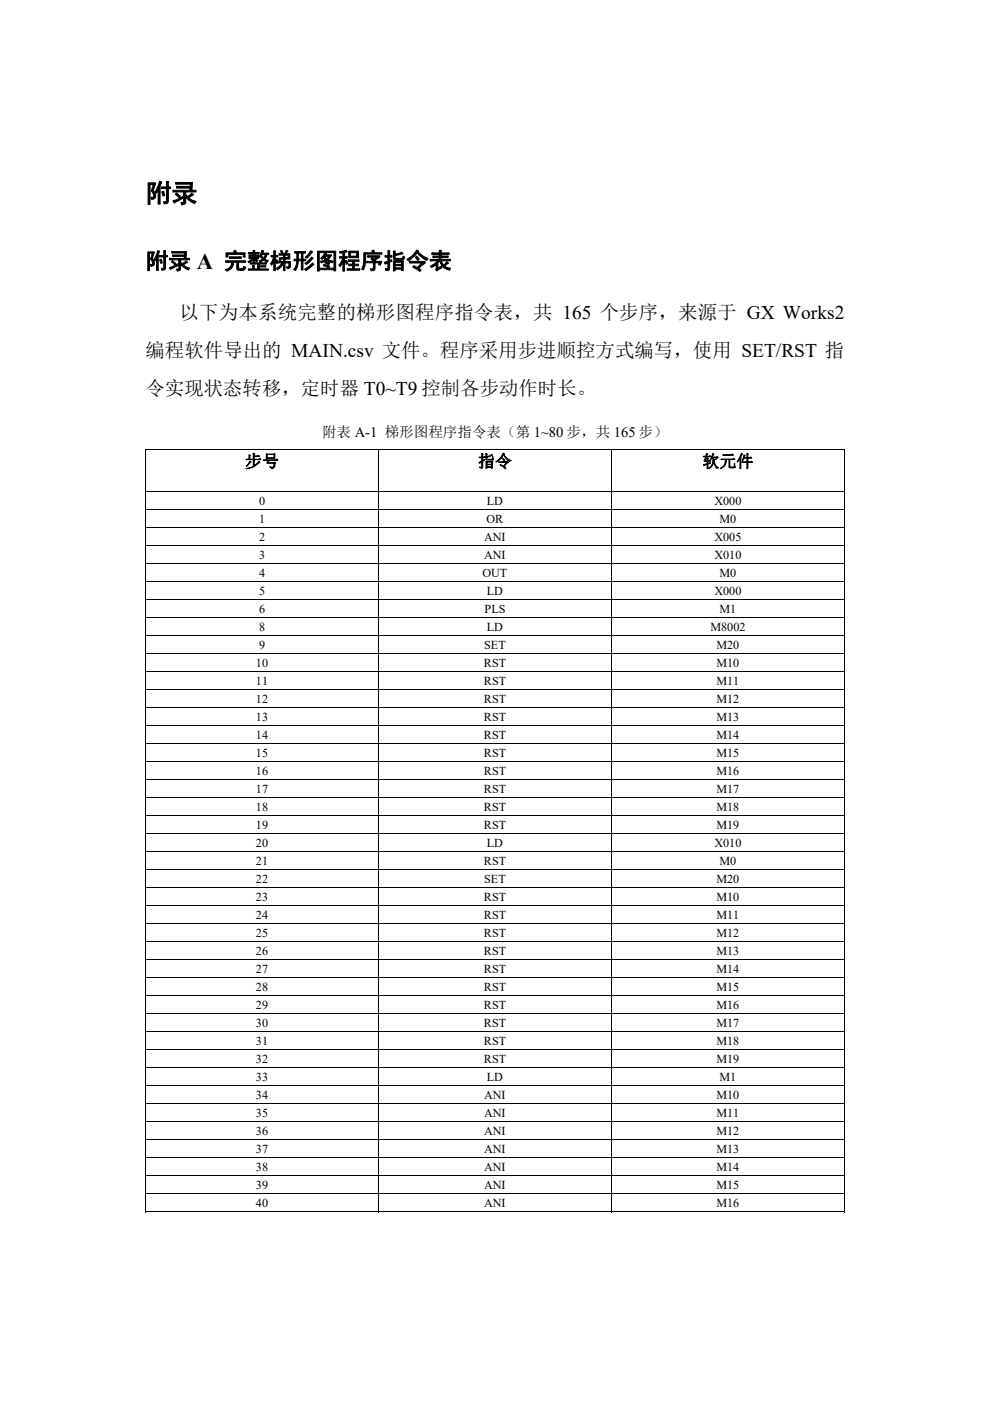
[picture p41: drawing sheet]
<svg xmlns="http://www.w3.org/2000/svg" width="210mm" height="297mm" viewBox="0 0 210 297" stroke-linecap="round" stroke-linejoin="round" font-family="sans-serif">
<defs><g id="words">
<text font-size="5.5" x="30.9" y="42.9">附录</text>
<text font-size="4.8" x="30.9" y="57">附录 A 完整梯形图程序指令表</text>
<g font-size="4.1">
<text x="38.1" y="67.7">以下为本系统完整的梯形图程序指令表，共 165 个步序，来源于 GX Works2</text>
<text x="30.9" y="75.7">编程软件导出的 MAIN.csv 文件。程序采用步进顺控方式编写，使用 SET/RST 指</text>
<text x="30.9" y="83.7">令实现状态转移，定时器 T0~T9 控制各步动作时长。</text>
</g>
<g font-size="3.6">
<text x="52" y="99">步号</text>
<text x="101.4" y="99">指令</text>
<text x="148.9" y="99">软元件</text>
</g>
<text font-size="3.1" x="68.3" y="92.7">附表 A-1 梯形图程序指令表（第 1~80 步，共 165 步）</text>
<g font-size="2.6">
<text x="54.9" y="107.1">0</text>
<text x="103.3" y="107.1">LD</text>
<text x="151.5" y="107.1">X000</text>
<text x="54.9" y="111">1</text>
<text x="103.2" y="111">OR</text>
<text x="152.6" y="111">M0</text>
<text x="54.9" y="114.8">2</text>
<text x="54.9" y="118.6">3</text>
<text x="102.7" y="114.8">ANI</text>
<text x="102.7" y="118.6">ANI</text>
<text x="151.5" y="114.8">X005</text>
<text x="151.5" y="118.6">X010</text>
<text x="54.9" y="122.4">4</text>
<text x="102.3" y="122.4">OUT</text>
<text x="152.6" y="122.4">M0</text>
<text x="54.9" y="126.2">5</text>
<text x="54.9" y="130">6</text>
<text x="102.8" y="130">PLS</text>
<text x="103.3" y="126.2">LD</text>
<text x="151.5" y="126.2">X000</text>
<text x="152.6" y="130">M1</text>
<text x="54.9" y="133.8">8</text>
<text x="54.9" y="137.7">9</text>
<text x="102.7" y="137.7">SET</text>
<text x="103.3" y="133.8">LD</text>
<text x="150.7" y="133.8">M8002</text>
<text x="152" y="137.7">M20</text>
<text x="54.3" y="141.5">10</text>
<text x="102.6" y="141.5">RST</text>
<text x="152" y="141.5">M10</text>
<text x="54.3" y="145.3">11</text>
<text x="54.3" y="149.1">12</text>
<text x="102.6" y="145.3">RST</text>
<text x="102.6" y="149.1">RST</text>
<text x="152" y="145.3">M11</text>
<text x="152" y="149.1">M12</text>
<text x="54.3" y="152.9">13</text>
<text x="102.6" y="152.9">RST</text>
<text x="152" y="152.9">M13</text>
<text x="54.3" y="156.7">14</text>
<text x="54.3" y="160.5">15</text>
<text x="102.6" y="156.7">RST</text>
<text x="102.6" y="160.5">RST</text>
<text x="152" y="156.7">M14</text>
<text x="152" y="160.5">M15</text>
<text x="54.3" y="164.4">16</text>
<text x="102.6" y="164.4">RST</text>
<text x="152" y="164.4">M16</text>
<text x="54.3" y="168.2">17</text>
<text x="54.3" y="172">18</text>
<text x="102.6" y="168.2">RST</text>
<text x="102.6" y="172">RST</text>
<text x="152" y="168.2">M17</text>
<text x="152" y="172">M18</text>
<text x="54.3" y="175.8">19</text>
<text x="54.3" y="179.6">20</text>
<text x="102.6" y="175.8">RST</text>
<text x="103.3" y="179.6">LD</text>
<text x="151.5" y="179.6">X010</text>
<text x="152" y="175.8">M19</text>
<text x="54.3" y="183.5">21</text>
<text x="102.6" y="183.5">RST</text>
<text x="152.6" y="183.5">M0</text>
<text x="54.3" y="187.3">22</text>
<text x="54.3" y="191.1">23</text>
<text x="102.6" y="191.1">RST</text>
<text x="102.7" y="187.3">SET</text>
<text x="152" y="187.3">M20</text>
<text x="152" y="191.1">M10</text>
<text x="54.3" y="194.9">24</text>
<text x="102.6" y="194.9">RST</text>
<text x="152" y="194.9">M11</text>
<text x="54.3" y="198.7">25</text>
<text x="54.3" y="202.5">26</text>
<text x="102.6" y="198.7">RST</text>
<text x="102.6" y="202.5">RST</text>
<text x="152" y="198.7">M12</text>
<text x="152" y="202.5">M13</text>
<text x="54.3" y="206.4">27</text>
<text x="102.6" y="206.4">RST</text>
<text x="152" y="206.4">M14</text>
<text x="54.3" y="210.2">28</text>
<text x="54.3" y="214">29</text>
<text x="102.6" y="210.2">RST</text>
<text x="102.6" y="214">RST</text>
<text x="152" y="210.2">M15</text>
<text x="152" y="214">M16</text>
<text x="54.3" y="217.8">30</text>
<text x="54.3" y="221.6">31</text>
<text x="102.6" y="217.8">RST</text>
<text x="102.6" y="221.6">RST</text>
<text x="152" y="217.8">M17</text>
<text x="152" y="221.6">M18</text>
<text x="54.3" y="225.4">32</text>
<text x="102.6" y="225.4">RST</text>
<text x="152" y="225.4">M19</text>
<text x="54.3" y="229.3">33</text>
<text x="54.3" y="233.1">34</text>
<text x="102.7" y="233.1">ANI</text>
<text x="103.3" y="229.3">LD</text>
<text x="152" y="233.1">M10</text>
<text x="152.6" y="229.3">M1</text>
<text x="54.3" y="236.9">35</text>
<text x="102.7" y="236.9">ANI</text>
<text x="152" y="236.9">M11</text>
<text x="54.3" y="240.7">36</text>
<text x="54.3" y="244.5">37</text>
<text x="102.7" y="240.7">ANI</text>
<text x="102.7" y="244.5">ANI</text>
<text x="152" y="240.7">M12</text>
<text x="152" y="244.5">M13</text>
<text x="54.3" y="248.3">38</text>
<text x="102.7" y="248.3">ANI</text>
<text x="152" y="248.3">M14</text>
<text x="54.3" y="252.2">39</text>
<text x="54.3" y="256">40</text>
<text x="102.7" y="252.2">ANI</text>
<text x="102.7" y="256">ANI</text>
<text x="152" y="252.2">M15</text>
<text x="152" y="256">M16</text>
</g>
</g></defs>
<g fill="#000">
<path d="M30.8 95.2h.2v.2h-.2zM179 95.2h.2v.2h-.2zM30.8 104.2h.2v.5h-.2zM30.8 108h.2v.5h-.2zM30.8 111.8h.2v.6h-.2zM30.8 115.7h.2v.5h-.2zM30.8 119.5h.2v.5h-.2zM80.2 104.2h.2v.5h-.2zM80.2 108h.2v.5h-.2zM80.2 111.8h.2v.6h-.2zM80.2 115.7h.2v.5h-.2zM80.2 119.5h.2v.5h-.2z"/>
<path d="M129.6 104.2h.2v.5h-.2zM129.6 108h.2v.5h-.2zM129.6 111.8h.2v.6h-.2zM129.6 115.7h.2v.5h-.2zM129.6 119.5h.2v.5h-.2zM179 104.2h.2v.5h-.2zM179 108h.2v.5h-.2zM179 111.8h.2v.6h-.2zM179 115.7h.2v.5h-.2zM179 119.5h.2v.5h-.2zM30.8 123.3h.2v.5h-.2zM30.8 127.1h.2v.5h-.2z"/>
<path d="M30.8 130.9h.2v.5h-.2zM30.8 134.7h.2v.6h-.2zM30.8 138.6h.2v.5h-.2zM80.2 123.3h.2v.5h-.2zM80.2 127.1h.2v.5h-.2zM80.2 130.9h.2v.5h-.2zM80.2 134.7h.2v.6h-.2zM80.2 138.6h.2v.5h-.2zM129.6 123.3h.2v.5h-.2zM129.6 127.1h.2v.5h-.2zM129.6 130.9h.2v.5h-.2zM129.6 134.7h.2v.6h-.2z"/>
<path d="M129.6 138.6h.2v.5h-.2zM179 123.3h.2v.5h-.2zM179 127.1h.2v.5h-.2zM179 130.9h.2v.5h-.2zM179 134.7h.2v.6h-.2zM179 138.6h.2v.5h-.2zM30.8 142.4h.2v.5h-.2zM30.8 146.2h.2v.5h-.2zM30.8 150h.2v.5h-.2zM30.8 153.8h.2v.5h-.2zM30.8 157.6h.2v.6h-.2zM80.2 142.4h.2v.5h-.2z"/>
<path d="M80.2 146.2h.2v.5h-.2zM80.2 150h.2v.5h-.2zM80.2 153.8h.2v.5h-.2zM80.2 157.6h.2v.6h-.2zM129.6 142.4h.2v.5h-.2zM129.6 146.2h.2v.5h-.2zM129.6 150h.2v.5h-.2zM129.6 153.8h.2v.5h-.2zM129.6 157.6h.2v.6h-.2zM179 142.4h.2v.5h-.2zM179 146.2h.2v.5h-.2zM179 150h.2v.5h-.2z"/>
<path d="M179 153.8h.2v.5h-.2zM179 157.6h.2v.6h-.2zM30.8 161.5h.2v.5h-.2zM30.8 165.3h.2v.5h-.2zM30.8 169.1h.2v.5h-.2zM30.8 172.9h.2v.5h-.2zM30.8 176.7h.2v.5h-.2zM80.2 161.5h.2v.5h-.2zM80.2 165.3h.2v.5h-.2zM80.2 169.1h.2v.5h-.2zM80.2 172.9h.2v.5h-.2zM80.2 176.7h.2v.5h-.2z"/>
<path d="M129.6 161.5h.2v.5h-.2zM129.6 165.3h.2v.5h-.2zM129.6 169.1h.2v.5h-.2zM129.6 172.9h.2v.5h-.2zM129.6 176.7h.2v.5h-.2zM179 161.5h.2v.5h-.2zM179 165.3h.2v.5h-.2zM179 169.1h.2v.5h-.2zM179 172.9h.2v.5h-.2zM179 176.7h.2v.5h-.2zM30.8 180.6h.2v.5h-.2zM30.8 184.4h.2v.5h-.2z"/>
<path d="M30.8 188.2h.2v.5h-.2zM30.8 192h.2v.5h-.2zM30.8 195.8h.2v.5h-.2zM80.2 180.6h.2v.5h-.2zM80.2 184.4h.2v.5h-.2zM80.2 188.2h.2v.5h-.2zM80.2 192h.2v.5h-.2zM80.2 195.8h.2v.5h-.2zM129.6 180.6h.2v.5h-.2zM129.6 184.4h.2v.5h-.2zM129.6 188.2h.2v.5h-.2zM129.6 192h.2v.5h-.2z"/>
<path d="M129.6 195.8h.2v.5h-.2zM179 180.6h.2v.5h-.2zM179 184.4h.2v.5h-.2zM179 188.2h.2v.5h-.2zM179 192h.2v.5h-.2zM179 195.8h.2v.5h-.2zM30.8 199.6h.2v.6h-.2zM30.8 203.4h.2v.5h-.2zM30.8 207.2h.2v.6h-.2zM30.8 211.1h.2v.5h-.2zM30.8 214.9h.2v.5h-.2zM30.8 218.7h.2v.5h-.2z"/>
<path d="M80.2 199.6h.2v.6h-.2zM80.2 203.4h.2v.5h-.2zM80.2 207.2h.2v.6h-.2zM80.2 211.1h.2v.5h-.2zM80.2 214.9h.2v.5h-.2zM80.2 218.7h.2v.5h-.2zM129.6 199.6h.2v.6h-.2zM129.6 203.4h.2v.5h-.2zM129.6 207.2h.2v.6h-.2zM129.6 211.1h.2v.5h-.2zM129.6 214.9h.2v.5h-.2zM129.6 218.7h.2v.5h-.2z"/>
<path d="M179 199.6h.2v.6h-.2zM179 203.4h.2v.5h-.2zM179 207.2h.2v.6h-.2zM179 211.1h.2v.5h-.2zM179 214.9h.2v.5h-.2zM179 218.7h.2v.5h-.2zM30.8 222.5h.2v.5h-.2zM30.8 226.3h.2v.5h-.2zM30.8 230.1h.2v.6h-.2zM30.8 234h.2v.5h-.2zM30.8 237.8h.2v.5h-.2zM80.2 222.5h.2v.5h-.2z"/>
<path d="M80.2 226.3h.2v.5h-.2zM80.2 230.1h.2v.6h-.2zM80.2 234h.2v.5h-.2zM80.2 237.8h.2v.5h-.2zM129.6 222.5h.2v.5h-.2zM129.6 226.3h.2v.5h-.2zM129.6 230.1h.2v.6h-.2zM129.6 234h.2v.5h-.2zM129.6 237.8h.2v.5h-.2zM179 222.5h.2v.5h-.2zM179 226.3h.2v.5h-.2zM179 230.1h.2v.6h-.2z"/>
<path d="M179 234h.2v.5h-.2zM179 237.8h.2v.5h-.2zM30.8 241.6h.2v.5h-.2zM30.8 245.4h.2v.5h-.2zM30.8 249.2h.2v.5h-.2zM30.8 253h.2v.6h-.2zM80.2 241.6h.2v.5h-.2zM80.2 245.4h.2v.5h-.2zM80.2 249.2h.2v.5h-.2zM80.2 253h.2v.6h-.2zM129.6 241.6h.2v.5h-.2zM129.6 245.4h.2v.5h-.2z"/>
<path d="M129.6 249.2h.2v.5h-.2zM129.6 253h.2v.6h-.2zM179 241.6h.2v.5h-.2zM179 245.4h.2v.5h-.2zM179 249.2h.2v.5h-.2zM179 253h.2v.6h-.2zM179 256.9h.2v.1h-.2z"/>
</g>
<g fill="none" stroke="#000" stroke-width=".21">
<path d="M30.8 95.3h148.4M30.9 95.4v8.8M80.3 95.4v8.8M129.7 95.4v8.8M179.1 95.4v8.8M30.9 104.7v3.3M30.9 108.5v3.3M30.9 112.4v3.3M30.9 116.2v3.3M30.9 120v3.3M31 104.3h49.2M31 108.1h49.2"/>
<path d="M31 111.9h49.2M31 115.7h49.2M31 119.5h49.2M80.3 104.7v3.3M80.3 108.5v3.3M80.3 112.4v3.3M80.3 116.2v3.3M80.3 120v3.3M80.4 104.3h49.2M80.4 108.1h49.2M80.4 111.9h49.2M80.4 115.7h49.2"/>
<path d="M80.4 119.5h49.2M129.7 104.7v3.3M129.7 108.5v3.3M129.7 112.4v3.3M129.7 116.2v3.3M129.7 120v3.3M129.8 104.3h49.2M129.8 108.1h49.2M129.8 111.9h49.2M129.8 115.7h49.2M129.8 119.5h49.2M179.1 104.7v3.3"/>
<path d="M179.1 108.5v3.3M179.1 112.4v3.3M179.1 116.2v3.3M179.1 120v3.3M30.9 123.8v3.3M30.9 127.6v3.3M30.9 131.4v3.3M30.9 135.3v3.3M30.9 139.1v3.3M31 123.4h49.2M31 127.2h49.2M31 131h49.2"/>
<path d="M31 134.8h49.2M31 138.6h49.2M80.3 123.8v3.3M80.3 127.6v3.3M80.3 131.4v3.3M80.3 135.3v3.3M80.3 139.1v3.3M80.4 123.4h49.2M80.4 127.2h49.2M80.4 131h49.2M80.4 134.8h49.2M80.4 138.6h49.2"/>
<path d="M129.7 123.8v3.3M129.7 127.6v3.3M129.7 131.4v3.3M129.7 135.3v3.3M129.7 139.1v3.3M129.8 123.4h49.2M129.8 127.2h49.2M129.8 131h49.2M129.8 134.8h49.2M129.8 138.6h49.2M179.1 123.8v3.3M179.1 127.6v3.3"/>
<path d="M179.1 131.4v3.3M179.1 135.3v3.3M179.1 139.1v3.3M30.9 142.9v3.3M30.9 146.7v3.3M30.9 150.5v3.3M30.9 154.3v3.3M30.9 158.2v3.3M31 142.5h49.2M31 146.3h49.2M31 150.1h49.2M31 153.9h49.2"/>
<path d="M31 157.7h49.2M80.3 142.9v3.3M80.3 146.7v3.3M80.3 150.5v3.3M80.3 154.3v3.3M80.3 158.2v3.3M80.4 142.5h49.2M80.4 146.3h49.2M80.4 150.1h49.2M80.4 153.9h49.2M80.4 157.7h49.2M129.7 142.9v3.3"/>
<path d="M129.7 146.7v3.3M129.7 150.5v3.3M129.7 154.3v3.3M129.7 158.2v3.3M129.8 142.5h49.2M129.8 146.3h49.2M129.8 150.1h49.2M129.8 153.9h49.2M129.8 157.7h49.2M179.1 142.9v3.3M179.1 146.7v3.3M179.1 150.5v3.3"/>
<path d="M179.1 154.3v3.3M179.1 158.2v3.3M30.9 162v3.3M30.9 165.8v3.3M30.9 169.6v3.3M30.9 173.4v3.3M30.9 177.2v3.4M31 161.5h49.2M31 165.4h49.2M31 169.2h49.2M31 173h49.2M31 176.8h49.2"/>
<path d="M80.3 162v3.3M80.3 165.8v3.3M80.3 169.6v3.3M80.3 173.4v3.3M80.3 177.2v3.4M80.4 161.5h49.2M80.4 165.4h49.2M80.4 169.2h49.2M80.4 173h49.2M80.4 176.8h49.2M129.7 162v3.3M129.7 165.8v3.3"/>
<path d="M129.7 169.6v3.3M129.7 173.4v3.3M129.7 177.2v3.4M129.8 161.5h49.2M129.8 165.4h49.2M129.8 169.2h49.2M129.8 173h49.2M129.8 176.8h49.2M179.1 162v3.3M179.1 165.8v3.3M179.1 169.6v3.3M179.1 173.4v3.3"/>
<path d="M179.1 177.2v3.4M30.9 181.1v3.3M30.9 184.9v3.3M30.9 188.7v3.3M30.9 192.5v3.3M30.9 196.3v3.3M31 180.6h49.2M31 184.4h49.2M31 188.2h49.2M31 192.1h49.2M31 195.9h49.2M31 199.7h49.2"/>
<path d="M80.3 181.1v3.3M80.3 184.9v3.3M80.3 188.7v3.3M80.3 192.5v3.3M80.3 196.3v3.3M80.4 180.6h49.2M80.4 184.4h49.2M80.4 188.2h49.2M80.4 192.1h49.2M80.4 195.9h49.2M80.4 199.7h49.2M129.7 181.1v3.3"/>
<path d="M129.7 184.9v3.3M129.7 188.7v3.3M129.7 192.5v3.3M129.7 196.3v3.3M129.8 180.6h49.2M129.8 184.4h49.2M129.8 188.2h49.2M129.8 192.1h49.2M129.8 195.9h49.2M129.8 199.7h49.2M179.1 181.1v3.3M179.1 184.9v3.3"/>
<path d="M179.1 188.7v3.3M179.1 192.5v3.3M179.1 196.3v3.3M30.9 200.2v3.2M30.9 203.9v3.3M30.9 207.8v3.3M30.9 211.6v3.3M30.9 215.4v3.3M30.9 219.2v3.3M31 203.5h49.2M31 207.3h49.2M31 211.2h49.2"/>
<path d="M31 215h49.2M31 218.8h49.2M80.3 200.2v3.2M80.3 203.9v3.3M80.3 207.8v3.3M80.3 211.6v3.3M80.3 215.4v3.3M80.3 219.2v3.3M80.4 203.5h49.2M80.4 207.3h49.2M80.4 211.2h49.2M80.4 215h49.2"/>
<path d="M80.4 218.8h49.2M129.7 200.2v3.2M129.7 203.9v3.3M129.7 207.8v3.3M129.7 211.6v3.3M129.7 215.4v3.3M129.7 219.2v3.3M129.8 203.5h49.2M129.8 207.3h49.2M129.8 211.2h49.2M129.8 215h49.2M129.8 218.8h49.2"/>
<path d="M179.1 200.2v3.2M179.1 203.9v3.3M179.1 207.8v3.3M179.1 211.6v3.3M179.1 215.4v3.3M179.1 219.2v3.3M30.9 223v3.3M30.9 226.8v3.3M30.9 230.7v3.3M30.9 234.5v3.3M30.9 238.3v3.3M31 222.6h49.2"/>
<path d="M31 226.4h49.2M31 230.2h49.2M31 234h49.2M31 237.9h49.2M80.3 223v3.3M80.3 226.8v3.3M80.3 230.7v3.3M80.3 234.5v3.3M80.3 238.3v3.3M80.4 222.6h49.2M80.4 226.4h49.2M80.4 230.2h49.2"/>
<path d="M80.4 234h49.2M80.4 237.9h49.2M129.7 223v3.3M129.7 226.8v3.3M129.7 230.7v3.3M129.7 234.5v3.3M129.7 238.3v3.3M129.8 222.6h49.2M129.8 226.4h49.2M129.8 230.2h49.2M129.8 234h49.2M129.8 237.9h49.2"/>
<path d="M179.1 223v3.3M179.1 226.8v3.3M179.1 230.7v3.3M179.1 234.5v3.3M179.1 238.3v3.3M30.8 257h49.4M30.9 242.1v3.3M30.9 245.9v3.3M30.9 249.7v3.3M30.9 253.6v3.4M31 241.7h49.2M31 245.5h49.2"/>
<path d="M31 249.3h49.2M31 253.1h49.2M80.3 242.1v3.3M80.3 245.9v3.3M80.3 249.7v3.3M80.3 253.6v3.4M80.4 241.7h49.2M80.4 245.5h49.2M80.4 249.3h49.2M80.4 253.1h49.2M80.4 257h49.2M129.7 242.1v3.3"/>
<path d="M129.7 245.9v3.3M129.7 249.7v3.3M129.7 253.6v3.4M129.8 241.7h49.2M129.8 245.5h49.2M129.8 249.3h49.2M129.8 253.1h49.2M129.8 257h49.2M179.1 242.1v3.3M179.1 245.9v3.3M179.1 249.7v3.3M179.1 253.6v3.4"/>
</g>
<use href="#words"/>
</svg>
